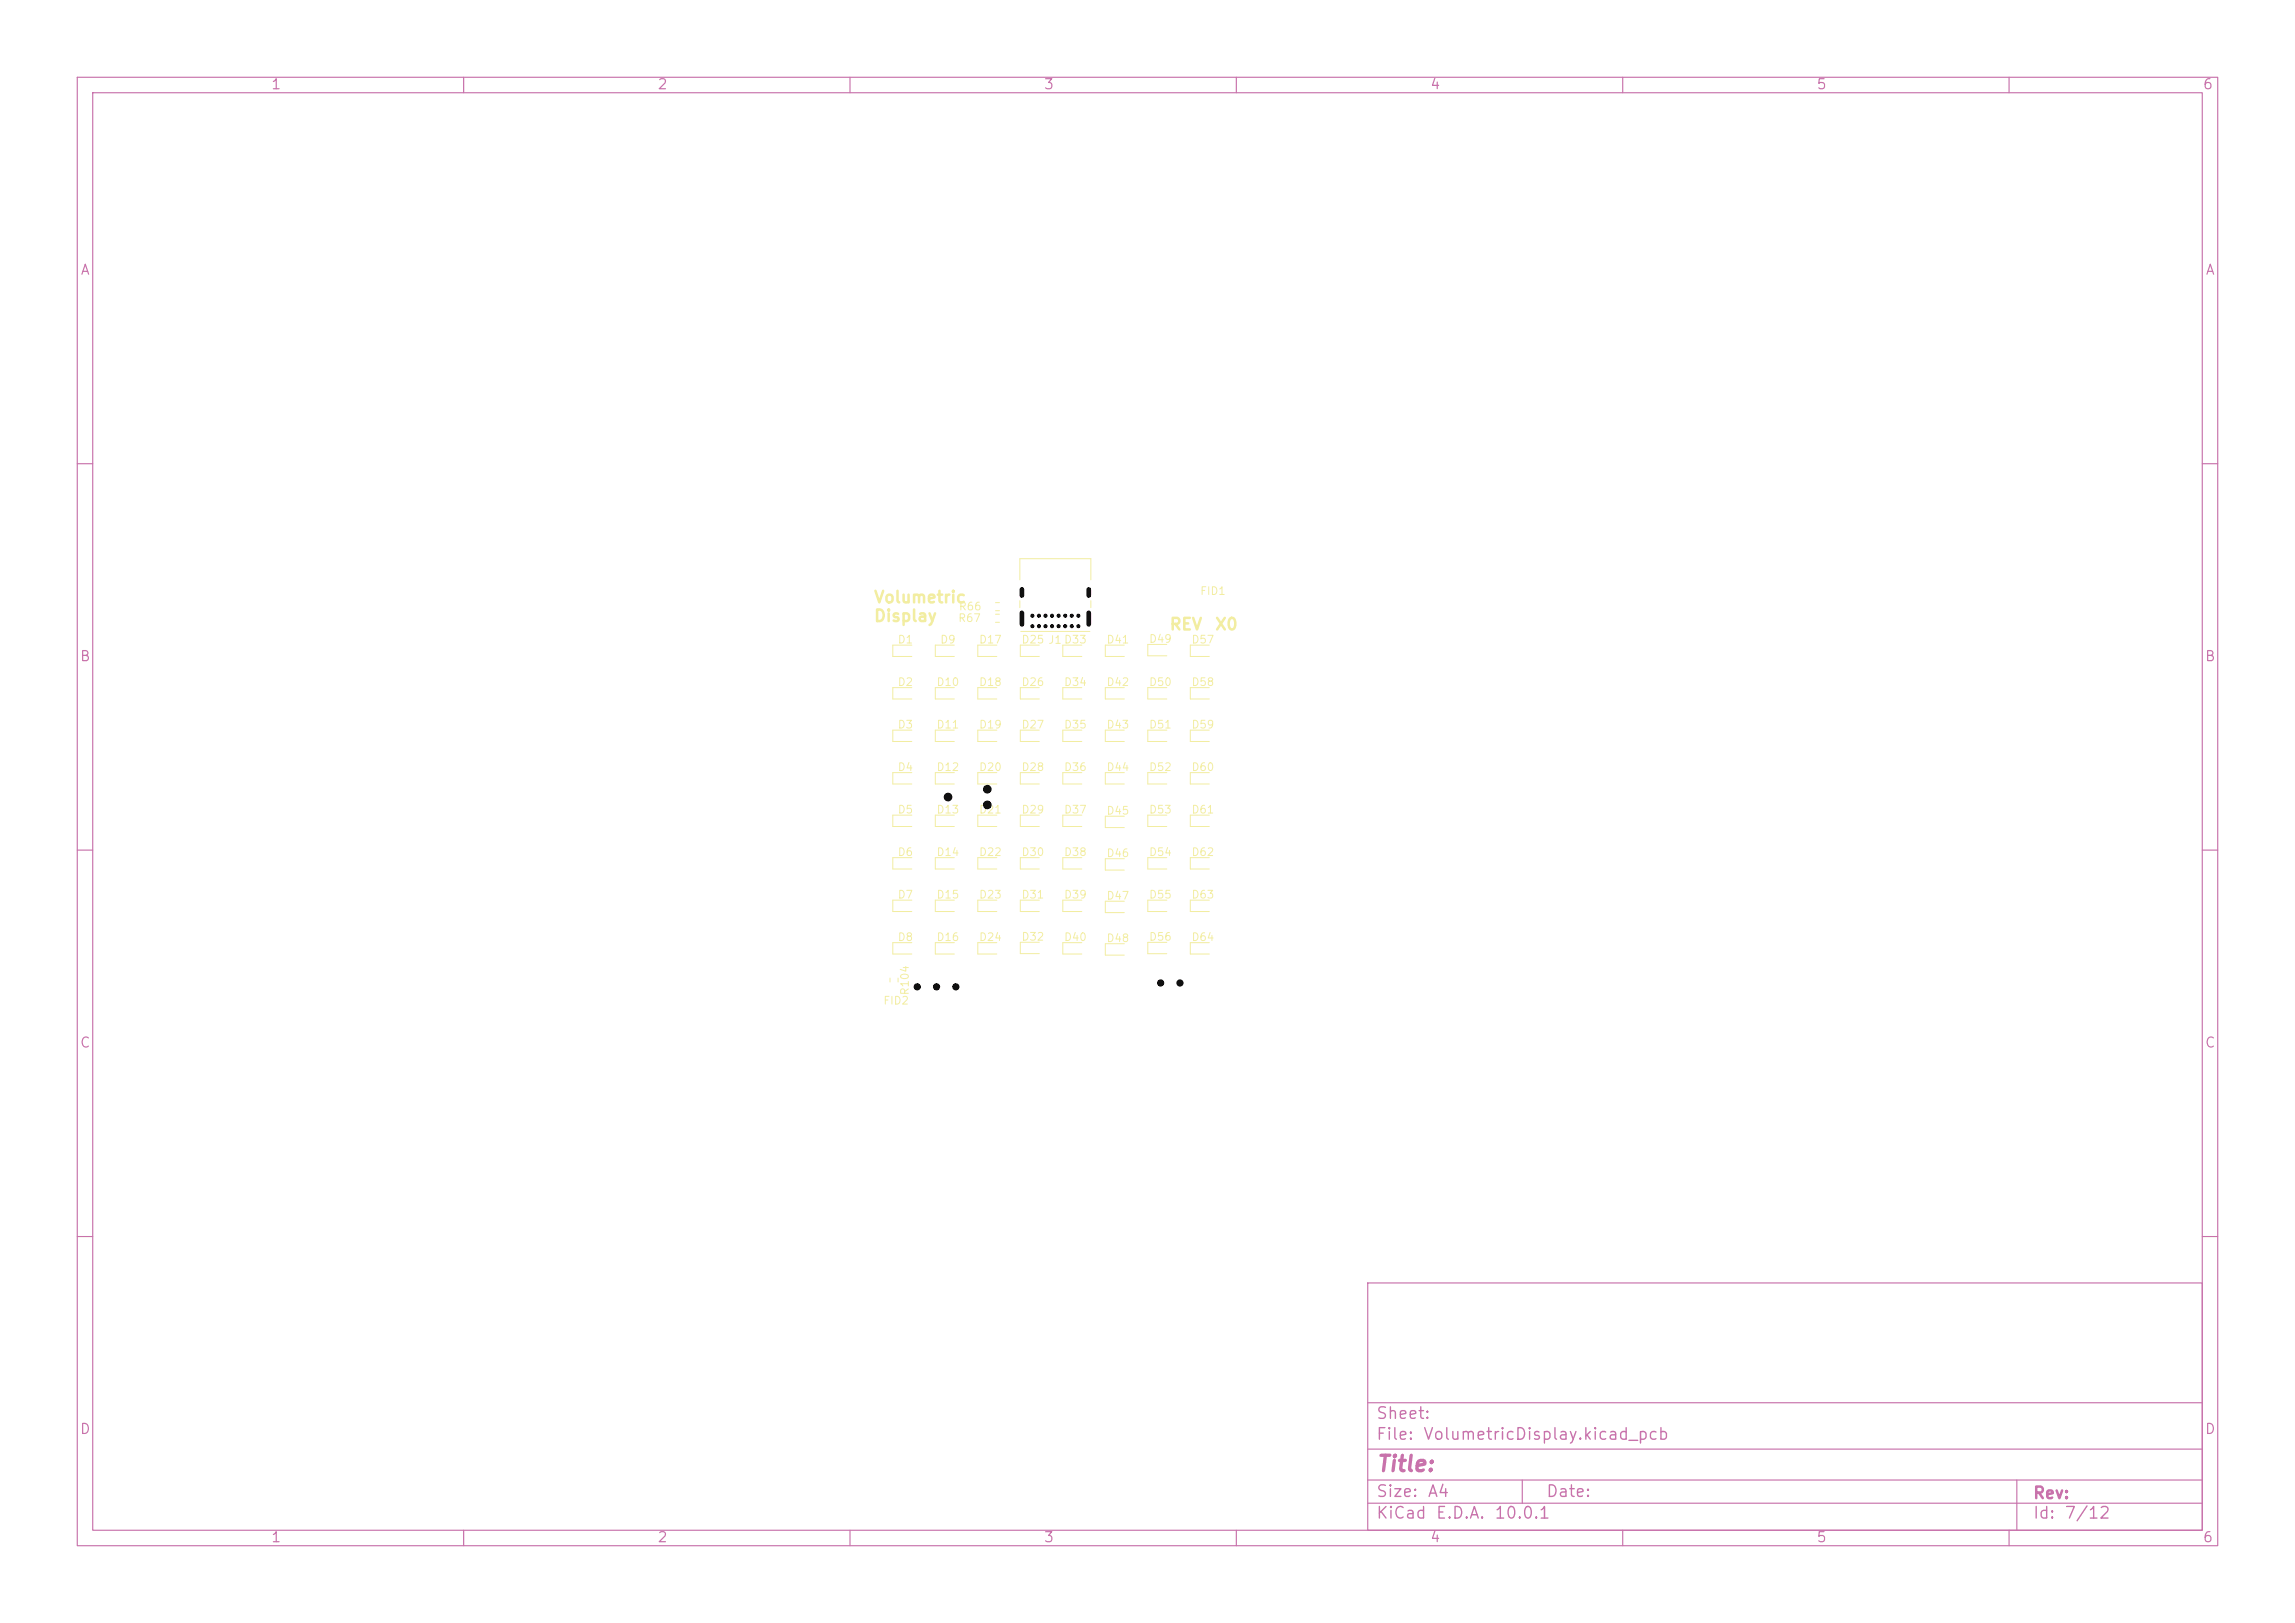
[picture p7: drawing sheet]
<svg xmlns="http://www.w3.org/2000/svg" width="297mm" height="210mm" viewBox="0 0 297 210" stroke-linecap="round" stroke-linejoin="round" font-family="sans-serif">
<defs><g id="words">
<text font-size="2" fill="#c872ab" x="178" y="190.9">Title:</text>
<g font-size="1.5" fill="#f2eda1">
<text x="113" y="78.4">Volumetric</text>
<text x="113" y="80.8">Display</text>
<text x="151.3" y="81.9">REV</text>
<text x="157.1" y="81.9">X0</text>
</g>
<g font-size="1.5" fill="#c872ab">
<text x="178" y="184">Sheet:</text>
<text x="178" y="186.7">File:</text>
<text x="184.1" y="186.7">VolumetricDisplay.kicad_pcb</text>
<text x="178" y="196.9">KiCad</text>
<text x="178" y="194.1">Size:</text>
<text x="184.7" y="194.1">A4</text>
<text x="185.7" y="196.9">E.D.A.</text>
<text x="193.3" y="196.9">10.0.1</text>
<text x="200" y="194.1">Date:</text>
<text x="263" y="194.3">Rev:</text>
<text x="263" y="196.9">Id:</text>
<text x="267.1" y="196.9">7/12</text>
</g>
<g font-size="1.3" fill="#c872ab">
<text x="35" y="11.9">1</text>
<text x="85" y="11.9">2</text>
<text x="135" y="11.9">3</text>
<text x="185" y="11.9">4</text>
<text x="235" y="11.9">5</text>
<text x="285" y="11.9">6</text>
<text x="10.3" y="35.9">A</text>
<text x="285.4" y="35.9">A</text>
<text x="10.3" y="85.9">B</text>
<text x="285.3" y="85.9">B</text>
<text x="10.3" y="135.9">C</text>
<text x="285.3" y="135.9">C</text>
<text x="10.3" y="185.9">D</text>
<text x="285.3" y="185.9">D</text>
<text x="35" y="199.9">1</text>
<text x="85" y="199.9">2</text>
<text x="135" y="199.9">3</text>
<text x="185" y="199.9">4</text>
<text x="235" y="199.9">5</text>
<text x="285" y="199.9">6</text>
</g>
<g font-size="1" fill="#f2eda1">
<text x="155.2" y="77.2">FID1</text>
<text x="116.1" y="83.5">D1</text>
<text x="121.6" y="83.5">D9</text>
<text x="123.9" y="80.7">R67</text>
<text x="124" y="79.2">R66</text>
<text x="126.6" y="83.5">D17</text>
<text x="132.1" y="83.5">D25 J1D33</text>
<text x="143.1" y="83.5">D41</text>
<text x="148.6" y="83.4">D49</text>
<text x="154.1" y="83.5">D57</text>
<text x="116.1" y="89">D2</text>
<text x="121.1" y="89">D10</text>
<text x="126.6" y="89">D18</text>
<text x="132.1" y="89">D26</text>
<text x="137.6" y="89">D34</text>
<text x="143.1" y="89">D42</text>
<text x="148.6" y="89">D50</text>
<text x="154.1" y="89">D58</text>
<text x="116.1" y="94.5">D3</text>
<text x="121.1" y="94.5">D11</text>
<text x="126.6" y="94.5">D19</text>
<text x="132.1" y="94.5">D27</text>
<text x="137.6" y="94.5">D35</text>
<text x="143.1" y="94.5">D43</text>
<text x="148.6" y="94.5">D51</text>
<text x="154.1" y="94.5">D59</text>
<text x="116.1" y="100">D4</text>
<text x="121.1" y="100">D12</text>
<text x="126.6" y="100">D20</text>
<text x="132.1" y="100">D28</text>
<text x="137.6" y="100">D36</text>
<text x="143.1" y="100">D44</text>
<text x="148.6" y="100">D52</text>
<text x="154.1" y="100">D60</text>
<text x="116.1" y="105.5">D5</text>
<text x="121.1" y="105.5">D13</text>
<text x="126.6" y="105.5">D21</text>
<text x="132.1" y="105.5">D29</text>
<text x="137.6" y="105.5">D37</text>
<text x="143.1" y="105.6">D45</text>
<text x="148.6" y="105.5">D53</text>
<text x="154.1" y="105.5">D61</text>
<text x="116.1" y="111">D6</text>
<text x="121.1" y="111">D14</text>
<text x="126.6" y="111">D22</text>
<text x="132.1" y="111">D30</text>
<text x="137.6" y="111">D38</text>
<text x="143.1" y="111.1">D46</text>
<text x="148.6" y="111">D54</text>
<text x="154.1" y="111">D62</text>
<text x="116.1" y="116.5">D7</text>
<text x="121.1" y="116.5">D15</text>
<text x="126.6" y="116.5">D23</text>
<text x="132.1" y="116.5">D31</text>
<text x="137.6" y="116.5">D39</text>
<text x="143.1" y="116.6">D47</text>
<text x="148.6" y="116.5">D55</text>
<text x="154.1" y="116.5">D63</text>
<text x="116.1" y="122">D8</text>
<text x="121.1" y="122">D16</text>
<text x="126.6" y="122">D24</text>
<text x="132.1" y="122">D32</text>
<text x="137.6" y="122">D40</text>
<text x="143.1" y="122.1">D48</text>
<text x="148.6" y="122">D56</text>
<text x="154.1" y="122">D64</text>
<text x="114.2" y="130.2">FID2</text>
<text x="117.9" y="128.9" transform="rotate(-90 117.9 128.9)">R104</text>
</g>
</g></defs>
<g fill="none" stroke="#c872ab" stroke-width=".15">
<path d="M10 10h277v190h-277zM12 12h273v186h-273zM60 10v2M110 10v2M160 10v2M210 10v2M260 10v2M10 60h2M285 60h2M10 110h2M285 110h2M10 160h2"/>
<path d="M177 166h108v32h-108zM285 160h2M60 198v2M110 198v2M160 198v2M177 194.5h108M177 191.5h108M177 187.5h108M177 181.5h108M197 191.5v3M210 198v2M260 198v2"/>
<path d="M261 191.5v6.5"/>
</g>
<g fill="none" stroke="#f2eda1" stroke-width=".13">
<path d="M128.8 78h.5M128.8 79h.5M128.8 79.5h.5M132 75v-2.7h9.2v2.7M132 77.7v.9M141.2 77.7v.9M118 89h-2.5v1.4h2.5M118 100h-2.5v1.4h2.5M118 83.5h-2.5v1.4h2.5M118 94.5h-2.5v1.4h2.5M123.5 89h-2.5v1.4h2.5M123.5 83.5h-2.5v1.4h2.5"/>
<path d="M123.5 94.5h-2.5v1.4h2.5M123.5 100h-2.5v1.4h2.5M128.8 80.5h.5M129 89h-2.5v1.4h2.5M129 100h-2.5v1.4h2.5M129 94.5h-2.5v1.4h2.5M129 83.5h-2.5v1.4h2.5M132.1 81.7h8.9M134.5 89h-2.5v1.4h2.5M134.5 100h-2.5v1.4h2.5M134.5 94.5h-2.5v1.4h2.5M134.5 83.5h-2.5v1.4h2.5"/>
<path d="M140 83.5h-2.5v1.4h2.5M140 89h-2.5v1.4h2.5M140 94.5h-2.5v1.4h2.5M140 100h-2.5v1.4h2.5M145.5 89h-2.5v1.4h2.5M145.5 100h-2.5v1.4h2.5M145.5 94.5h-2.5v1.4h2.5M145.5 83.5h-2.5v1.4h2.5M151 83.4h-2.5v1.5h2.5M151 89h-2.5v1.4h2.5M151 94.5h-2.5v1.4h2.5M151 100h-2.5v1.4h2.5"/>
<path d="M156.5 89h-2.5v1.4h2.5M156.5 100h-2.5v1.4h2.5M156.5 94.5h-2.5v1.4h2.5M156.5 83.5h-2.5v1.4h2.5M118 105.5h-2.5v1.4h2.5M118 111h-2.5v1.4h2.5M118 116.5h-2.5v1.4h2.5M123.5 105.5h-2.5v1.4h2.5M123.5 111h-2.5v1.4h2.5M123.5 116.5h-2.5v1.4h2.5M129 105.5h-2.5v1.4h2.5M129 111h-2.5v1.4h2.5"/>
<path d="M129 116.5h-2.5v1.4h2.5M134.5 105.5h-2.5v1.4h2.5M134.5 116.5h-2.5v1.4h2.5M134.5 111h-2.5v1.4h2.5M140 105.5h-2.5v1.4h2.5M140 111h-2.5v1.4h2.5M140 116.5h-2.5v1.4h2.5M145.5 105.6h-2.5v1.5h2.5M145.5 111.1h-2.5v1.5h2.5M145.5 116.6h-2.5v1.5h2.5M151 105.5h-2.5v1.4h2.5M151 111h-2.5v1.4h2.5"/>
<path d="M151 116.5h-2.5v1.4h2.5M156.5 105.5h-2.5v1.4h2.5M156.5 116.5h-2.5v1.4h2.5M156.5 111h-2.5v1.4h2.5M115.2 126.6v.5M116.2 126.6v.5M118 122h-2.5v1.4h2.5M123.5 122h-2.5v1.4h2.5M129 122h-2.5v1.4h2.5M134.5 121.9h-2.5v1.5h2.5M140 122h-2.5v1.4h2.5M145.5 122.1h-2.5v1.5h2.5"/>
<path d="M151 121.9h-2.5v1.5h2.5M156.5 122h-2.5v1.4h2.5"/>
</g>
<g fill="#000" stroke="#000" stroke-width=".13">
<circle cx="133.6" cy="79.7" r=".2"/>
<circle cx="134.4" cy="79.7" r=".2"/>
<circle cx="135.3" cy="79.7" r=".2"/>
<circle cx="136.1" cy="79.7" r=".2"/>
<circle cx="137" cy="79.7" r=".2"/>
<circle cx="137.8" cy="79.7" r=".2"/>
<circle cx="138.7" cy="79.7" r=".2"/>
<circle cx="139.5" cy="79.7" r=".2"/>
<circle cx="133.6" cy="81" r=".2"/>
<circle cx="134.4" cy="81" r=".2"/>
<circle cx="135.3" cy="81" r=".2"/>
<circle cx="136.1" cy="81" r=".2"/>
<circle cx="137" cy="81" r=".2"/>
<circle cx="137.8" cy="81" r=".2"/>
<circle cx="138.7" cy="81" r=".2"/>
<circle cx="139.5" cy="81" r=".2"/>
<circle cx="122.7" cy="103.1" r=".5"/>
<circle cx="127.8" cy="102.1" r=".5"/>
<circle cx="127.8" cy="104.2" r=".5"/>
<circle cx="118.7" cy="127.7" r=".4"/>
<circle cx="121.2" cy="127.7" r=".4"/>
<circle cx="123.7" cy="127.7" r=".4"/>
<circle cx="150.2" cy="127.2" r=".4"/>
<circle cx="152.7" cy="127.2" r=".4"/>
</g>
<path d="M132.2 76.3v.8M132.2 79.3v1.5M140.9 76.3v.8M140.9 79.3v1.5" fill="none" stroke="#000" stroke-width=".6"/>
<use href="#words"/>
</svg>
